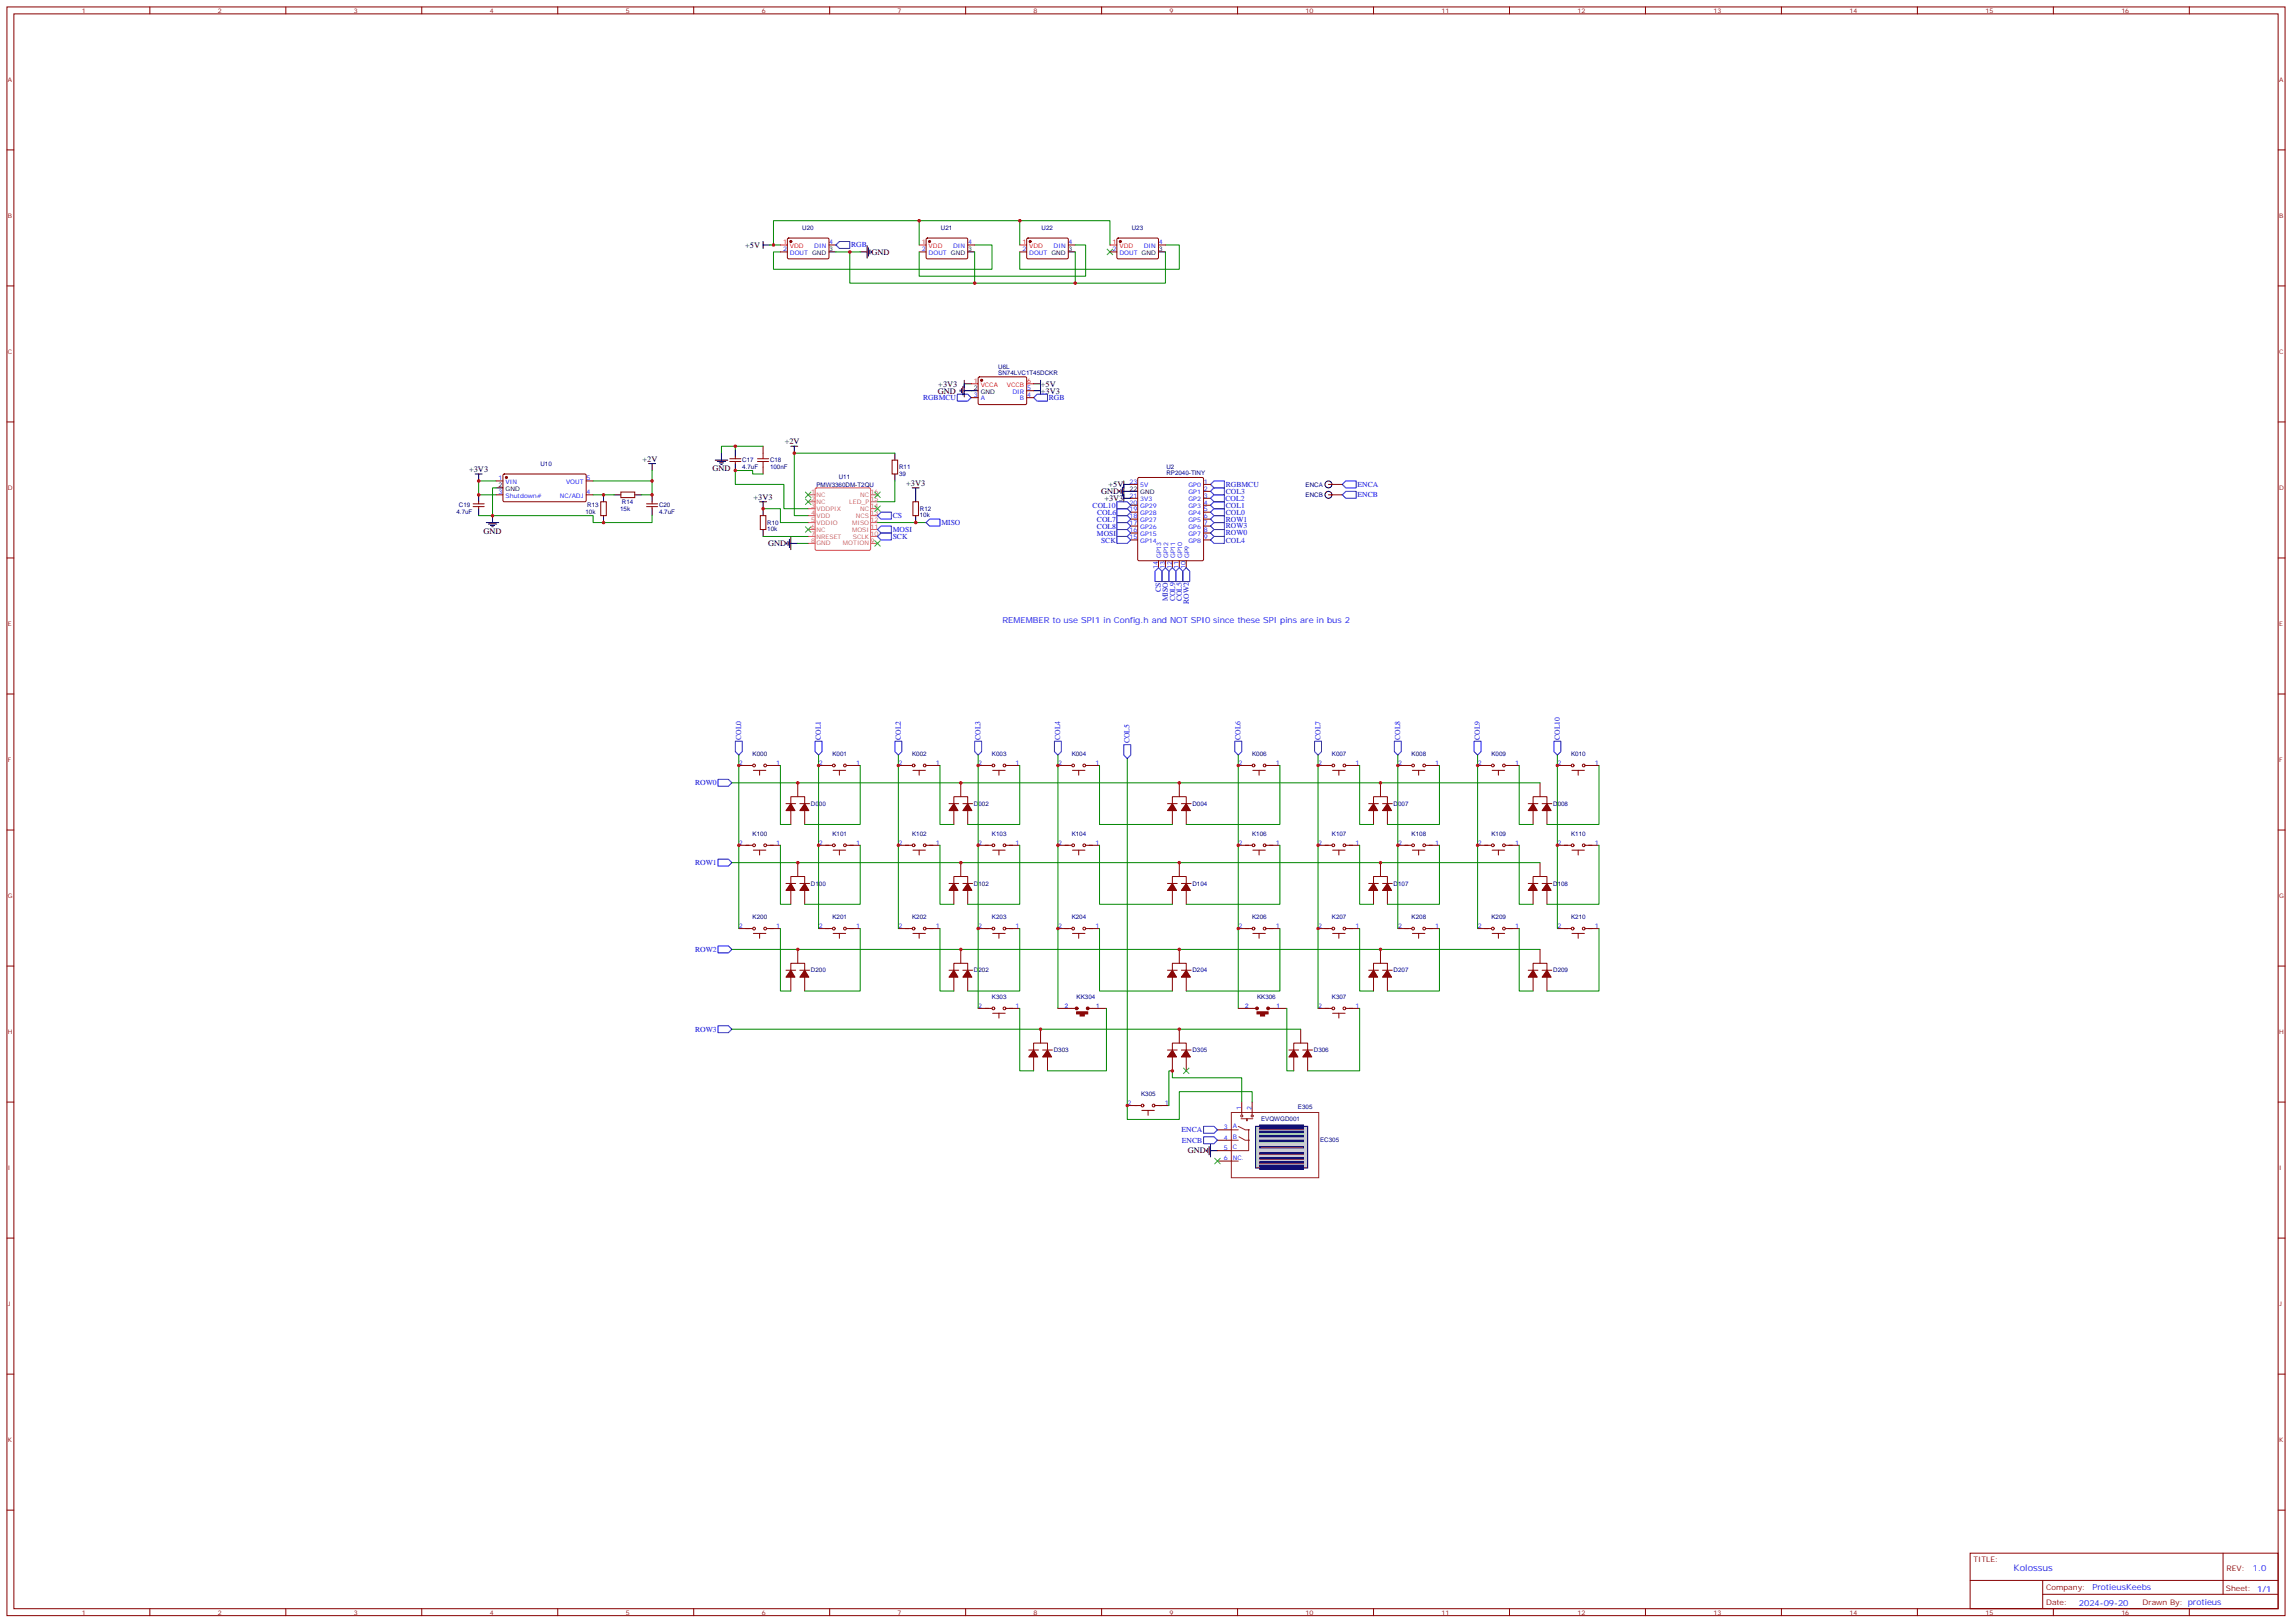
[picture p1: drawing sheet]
<svg xmlns="http://www.w3.org/2000/svg" width="1166mm" height="825mm" viewBox="0 0 1166 825" stroke-linecap="round" stroke-linejoin="round" font-family="sans-serif">
<defs><g id="words">
<text font-size="4.6" fill="#00f" x="1024" y="799">Kolossus</text>
<g font-size="4.2">
<text x="379" y="126">+5V</text>
<text x="443" y="129">GND</text>
<text x="477" y="196">+3V3</text>
<text x="529" y="196">+5V</text>
<text x="477" y="200">GND</text>
<text x="529" y="200">+3V3</text>
<text x="399" y="226">+2V</text>
<text x="239" y="240">+3V3</text>
<text x="327" y="235">+2V</text>
<text x="362" y="240">GND</text>
<text x="461" y="247">+3V3</text>
<text x="560" y="251">GND</text>
<text x="564" y="248">+5V</text>
<text x="383" y="254">+3V3</text>
<text x="562" y="255">+3V3</text>
<text x="246" y="271">GND</text>
<text x="391" y="278">GND</text>
<text x="604" y="586">GND</text>
</g>
<g font-size="4.2" fill="#00f">
<text x="510" y="317">REMEMBER to use SPI1 in Config.h and NOT SPI0 since these SPI pins are in bus 2</text>
<text x="1146" y="799">1.0</text>
<text x="1064" y="808">ProtieusKeebs</text>
<text x="1057" y="816">2024-09-20</text>
</g>
<g font-size="3.9" fill="#00f">
<text x="433" y="126">RGB</text>
<text x="469" y="203">RGBMCU</text>
<text x="533" y="203">RGB</text>
<text x="623" y="251">COL3</text>
<text x="623" y="248">RGBMCU</text>
<text x="690" y="248">ENCA</text>
<text x="623" y="255">COL2</text>
<text x="690" y="253">ENCB</text>
<text x="454" y="263">CS</text>
<text x="556" y="258">COL10</text>
<text x="558" y="262">COL6</text>
<text x="623" y="262">COL0</text>
<text x="623" y="258">COL1</text>
<text x="479" y="267">MISO</text>
<text x="558" y="269">COL8</text>
<text x="558" y="265">COL7</text>
<text x="623" y="269">ROW3</text>
<text x="623" y="265">ROW1</text>
<text x="454" y="274">SCK</text>
<text x="454" y="270">MOSI</text>
<text x="558" y="272">MOSI</text>
<text x="560" y="276">SCK</text>
<text x="623" y="276">COL4</text>
<text x="623" y="272">ROW0</text>
<text x="590" y="301" transform="rotate(-90 590 301)">CS</text>
<text x="594" y="306" transform="rotate(-90 594 306)">MISO</text>
<text x="598" y="306" transform="rotate(-90 598 306)">COL9</text>
<text x="601" y="306" transform="rotate(-90 601 306)">COL5</text>
<text x="605" y="307" transform="rotate(-90 605 307)">ROW2</text>
<text x="377" y="376" transform="rotate(-90 377 376)">COL0</text>
<text x="417" y="376" transform="rotate(-90 417 376)">COL1</text>
<text x="458" y="376" transform="rotate(-90 458 376)">COL2</text>
<text x="499" y="376" transform="rotate(-90 499 376)">COL3</text>
<text x="539" y="376" transform="rotate(-90 539 376)">COL4</text>
<text x="574" y="378" transform="rotate(-90 574 378)">COL5</text>
<text x="631" y="376" transform="rotate(-90 631 376)">COL6</text>
<text x="671" y="376" transform="rotate(-90 671 376)">COL7</text>
<text x="712" y="376" transform="rotate(-90 712 376)">COL8</text>
<text x="753" y="376" transform="rotate(-90 753 376)">COL9</text>
<text x="793" y="376" transform="rotate(-90 793 376)">COL10</text>
<text x="353" y="399">ROW0</text>
<text x="353" y="440">ROW1</text>
<text x="353" y="484">ROW2</text>
<text x="353" y="524">ROW3</text>
<text x="601" y="576">ENCA</text>
<text x="601" y="581">ENCB</text>
</g>
<g font-size="3.9" fill="#800">
<text x="1004" y="794">TITLE:</text>
<text x="1132" y="799">REV:</text>
<text x="1041" y="808">Company:</text>
<text x="1132" y="809">Sheet: 1/1</text>
<text x="1041" y="816">Date:</text>
<text x="1090" y="816">Drawn By: protieus</text>
</g>
<g font-size="3.2" fill="#800">
<text x="42" y="7">1</text>
<text x="111" y="7">2</text>
<text x="180" y="7">3</text>
<text x="249" y="7">4</text>
<text x="318" y="7">5</text>
<text x="387" y="7">6</text>
<text x="456" y="7">7</text>
<text x="526" y="7">8</text>
<text x="595" y="7">9</text>
<text x="664" y="7">10</text>
<text x="733" y="7">11</text>
<text x="802" y="7">12</text>
<text x="871" y="7">13</text>
<text x="941" y="7">14</text>
<text x="1010" y="7">15</text>
<text x="1079" y="7">16</text>
<text x="4" y="42">A</text>
<text x="1159" y="42">A</text>
<text x="4" y="111">B</text>
<text x="1159" y="111">B</text>
<text x="4" y="180">C</text>
<text x="1159" y="180">C</text>
<text x="4" y="249">D</text>
<text x="1159" y="249">D</text>
<text x="4" y="318">E</text>
<text x="1159" y="318">E</text>
<text x="4" y="387">F</text>
<text x="1159" y="387">F</text>
<text x="4" y="456">G</text>
<text x="1159" y="456">G</text>
<text x="4" y="526">H</text>
<text x="1159" y="526">H</text>
<text x="4" y="595">I</text>
<text x="1159" y="595">I</text>
<text x="4" y="664">J</text>
<text x="1159" y="664">J</text>
<text x="4" y="733">K</text>
<text x="1159" y="733">K</text>
<text x="42" y="821">1</text>
<text x="111" y="821">2</text>
<text x="180" y="821">3</text>
<text x="249" y="821">4</text>
<text x="318" y="821">5</text>
<text x="387" y="821">6</text>
<text x="456" y="821">7</text>
<text x="526" y="821">8</text>
<text x="595" y="821">9</text>
<text x="664" y="821">10</text>
<text x="733" y="821">11</text>
<text x="802" y="821">12</text>
<text x="871" y="821">13</text>
<text x="941" y="821">14</text>
<text x="1010" y="821">15</text>
<text x="1079" y="821">16</text>
</g>
<g font-size="3.2" fill="#000080">
<text x="408" y="117">U20</text>
<text x="479" y="117">U21</text>
<text x="530" y="117">U22</text>
<text x="576" y="117">U23</text>
<text x="508" y="191">SN74LVC1T45DCKR</text>
<text x="508" y="187">U6L</text>
<text x="275" y="237">U10</text>
<text x="377" y="238">4.7uF</text>
<text x="377" y="235">C17</text>
<text x="392" y="238">100nF</text>
<text x="392" y="235">C18</text>
<text x="457" y="239">R11</text>
<text x="593" y="238">U2</text>
<text x="427" y="244">U11</text>
<text x="457" y="242">39</text>
<text x="593" y="242">RP2040-TINY</text>
<text x="415" y="247">PMW3360DM-T2QU</text>
<text x="664" y="247">ENCA</text>
<text x="233" y="258">C19</text>
<text x="299" y="258">R13</text>
<text x="316" y="256">R14</text>
<text x="335" y="258">C20</text>
<text x="664" y="253">ENCB</text>
<text x="232" y="261">4.7uF</text>
<text x="298" y="261">10k</text>
<text x="315" y="260">15k</text>
<text x="335" y="261">4.7uF</text>
<text x="468" y="263">10k</text>
<text x="468" y="260">R12</text>
<text x="390" y="270">10k</text>
<text x="390" y="267">R10</text>
<text x="383" y="384">K000</text>
<text x="423" y="384">K001</text>
<text x="464" y="384">K002</text>
<text x="504" y="384">K003</text>
<text x="545" y="384">K004</text>
<text x="637" y="384">K006</text>
<text x="677" y="384">K007</text>
<text x="718" y="384">K008</text>
<text x="758" y="384">K009</text>
<text x="799" y="384">K010</text>
<text x="412" y="410">D000</text>
<text x="495" y="410">D002</text>
<text x="606" y="410">D004</text>
<text x="709" y="410">D007</text>
<text x="790" y="410">D008</text>
<text x="383" y="425">K100</text>
<text x="423" y="425">K101</text>
<text x="464" y="425">K102</text>
<text x="504" y="425">K103</text>
<text x="545" y="425">K104</text>
<text x="637" y="425">K106</text>
<text x="677" y="425">K107</text>
<text x="718" y="425">K108</text>
<text x="758" y="425">K109</text>
<text x="799" y="425">K110</text>
<text x="412" y="450">D100</text>
<text x="495" y="450">D102</text>
<text x="606" y="450">D104</text>
<text x="709" y="450">D107</text>
<text x="790" y="450">D108</text>
<text x="383" y="467">K200</text>
<text x="423" y="467">K201</text>
<text x="464" y="467">K202</text>
<text x="504" y="467">K203</text>
<text x="545" y="467">K204</text>
<text x="637" y="467">K206</text>
<text x="677" y="467">K207</text>
<text x="718" y="467">K208</text>
<text x="758" y="467">K209</text>
<text x="799" y="467">K210</text>
<text x="412" y="494">D200</text>
<text x="495" y="494">D202</text>
<text x="606" y="494">D204</text>
<text x="709" y="494">D207</text>
<text x="790" y="494">D209</text>
<text x="504" y="508">K303</text>
<text x="548" y="508">KK304</text>
<text x="639" y="508">KK306</text>
<text x="677" y="508">K307</text>
<text x="536" y="535">D303</text>
<text x="606" y="535">D305</text>
<text x="668" y="535">D306</text>
<text x="580" y="557">K305</text>
<text x="660" y="564">E305</text>
<text x="641" y="570">EVQWGD001</text>
<text x="671" y="580">EC305</text>
</g>
<g font-size="3.2" fill="#f00">
<text x="398" y="124">1</text>
<text x="402" y="126">VDD</text>
<text x="469" y="124">1</text>
<text x="472" y="126">VDD</text>
<text x="520" y="124">1</text>
<text x="523" y="126">VDD</text>
<text x="566" y="124">1</text>
<text x="569" y="126">VDD</text>
<text x="495" y="195">1</text>
<text x="499" y="196">VCCA</text>
<text x="512" y="196">VCCB</text>
<text x="522" y="195">6</text>
</g>
<g font-size="3.2" fill="#00f">
<text x="414" y="126">DIN</text>
<text x="422" y="124">4</text>
<text x="485" y="126">DIN</text>
<text x="492" y="124">4</text>
<text x="536" y="126">DIN</text>
<text x="543" y="124">4</text>
<text x="582" y="126">DIN</text>
<text x="589" y="124">4</text>
<text x="398" y="128">2</text>
<text x="402" y="129">DOUT GND</text>
<text x="469" y="128">2</text>
<text x="472" y="129">DOUT GND</text>
<text x="520" y="128">2</text>
<text x="523" y="129">DOUT GND</text>
<text x="566" y="128">2</text>
<text x="569" y="129">DOUT GND</text>
<text x="495" y="202">3</text>
<text x="499" y="204">A</text>
<text x="515" y="200">DIR</text>
<text x="519" y="204">B</text>
<text x="522" y="202">4</text>
<text x="522" y="198">5</text>
<text x="254" y="244">1</text>
<text x="257" y="246">VIN</text>
<text x="288" y="246">VOUT</text>
<text x="298" y="244">5</text>
<text x="574" y="246">23</text>
<text x="612" y="246">1</text>
<text x="254" y="251">3</text>
<text x="298" y="251">4</text>
<text x="580" y="248">5V</text>
<text x="604" y="248">GP0</text>
<text x="604" y="251">GP1</text>
<text x="612" y="249">2</text>
<text x="257" y="253">Shutdown#</text>
<text x="285" y="253">NC/ADJ</text>
<text x="574" y="256">20</text>
<text x="574" y="253">21</text>
<text x="580" y="255">3V3</text>
<text x="604" y="255">GP2</text>
<text x="612" y="253">3</text>
<text x="612" y="256">4</text>
<text x="574" y="264">18</text>
<text x="574" y="260">19</text>
<text x="580" y="262">GP28</text>
<text x="580" y="258">GP29</text>
<text x="604" y="258">GP3</text>
<text x="604" y="262">GP4</text>
<text x="612" y="260">5</text>
<text x="612" y="264">6</text>
<text x="574" y="267">17</text>
<text x="580" y="269">GP26</text>
<text x="580" y="265">GP27</text>
<text x="604" y="265">GP5</text>
<text x="604" y="269">GP6</text>
<text x="612" y="267">7</text>
<text x="574" y="274">15</text>
<text x="574" y="271">16</text>
<text x="580" y="276">GP14</text>
<text x="580" y="272">GP15</text>
<text x="604" y="272">GP7</text>
<text x="604" y="276">GP8</text>
<text x="612" y="271">8</text>
<text x="612" y="274">9</text>
<text x="591" y="284" transform="rotate(-90 591 284)">GP13</text>
<text x="594" y="284" transform="rotate(-90 594 284)">GP12</text>
<text x="598" y="284" transform="rotate(-90 598 284)">GP11</text>
<text x="601" y="284" transform="rotate(-90 601 284)">GP10</text>
<text x="605" y="284" transform="rotate(-90 605 284)">GP9</text>
<text x="589" y="289" transform="rotate(-90 589 289)">14</text>
<text x="592" y="289" transform="rotate(-90 592 289)">13</text>
<text x="596" y="289" transform="rotate(-90 596 289)">12</text>
<text x="599" y="289" transform="rotate(-90 599 289)">11</text>
<text x="603" y="289" transform="rotate(-90 603 289)">10</text>
<text x="376" y="389">2</text>
<text x="395" y="389">1</text>
<text x="416" y="389">2</text>
<text x="435" y="389">1</text>
<text x="457" y="389">2</text>
<text x="476" y="389">1</text>
<text x="498" y="389">2</text>
<text x="516" y="389">1</text>
<text x="538" y="389">2</text>
<text x="557" y="389">1</text>
<text x="630" y="389">2</text>
<text x="649" y="389">1</text>
<text x="670" y="389">2</text>
<text x="689" y="389">1</text>
<text x="711" y="389">2</text>
<text x="730" y="389">1</text>
<text x="752" y="389">2</text>
<text x="770" y="389">1</text>
<text x="792" y="389">2</text>
<text x="811" y="389">1</text>
<text x="376" y="429">2</text>
<text x="395" y="429">1</text>
<text x="416" y="429">2</text>
<text x="435" y="429">1</text>
<text x="457" y="429">2</text>
<text x="476" y="429">1</text>
<text x="498" y="429">2</text>
<text x="516" y="429">1</text>
<text x="538" y="429">2</text>
<text x="557" y="429">1</text>
<text x="630" y="429">2</text>
<text x="649" y="429">1</text>
<text x="670" y="429">2</text>
<text x="689" y="429">1</text>
<text x="711" y="429">2</text>
<text x="730" y="429">1</text>
<text x="752" y="429">2</text>
<text x="770" y="429">1</text>
<text x="792" y="429">2</text>
<text x="811" y="429">1</text>
<text x="376" y="472">2</text>
<text x="395" y="472">1</text>
<text x="416" y="472">2</text>
<text x="435" y="472">1</text>
<text x="457" y="472">2</text>
<text x="476" y="472">1</text>
<text x="498" y="472">2</text>
<text x="516" y="472">1</text>
<text x="538" y="472">2</text>
<text x="557" y="472">1</text>
<text x="630" y="472">2</text>
<text x="649" y="472">1</text>
<text x="670" y="472">2</text>
<text x="689" y="472">1</text>
<text x="711" y="472">2</text>
<text x="730" y="472">1</text>
<text x="752" y="472">2</text>
<text x="770" y="472">1</text>
<text x="792" y="472">2</text>
<text x="811" y="472">1</text>
<text x="498" y="512">2</text>
<text x="516" y="512">1</text>
<text x="542" y="512">2</text>
<text x="557" y="512">1</text>
<text x="633" y="512">2</text>
<text x="649" y="512">1</text>
<text x="670" y="512">2</text>
<text x="689" y="512">1</text>
<text x="573" y="562">2</text>
<text x="592" y="562">1</text>
<text x="631" y="564" transform="rotate(-90 631 564)">1</text>
<text x="636" y="564" transform="rotate(-90 636 564)">2</text>
<text x="622" y="574">3</text>
<text x="627" y="574">A</text>
<text x="622" y="579">4</text>
<text x="627" y="579">B</text>
<text x="622" y="585">5</text>
<text x="627" y="584">C</text>
<text x="622" y="590">6</text>
<text x="627" y="590">NC.</text>
</g>
<g font-size="3.2">
<text x="422" y="128">3</text>
<text x="492" y="128">3</text>
<text x="543" y="128">3</text>
<text x="589" y="128">3</text>
<text x="495" y="198">2</text>
<text x="499" y="200">GND</text>
<text x="254" y="248">2</text>
<text x="257" y="249">GND</text>
<text x="574" y="249">22</text>
<text x="580" y="251">GND</text>
</g>
<g font-size="3.2" fill="#d54e53">
<text x="412" y="251">1</text>
<text x="443" y="251">16</text>
<text x="412" y="255">2</text>
<text x="415" y="253">NC</text>
<text x="415" y="256">NC</text>
<text x="432" y="256">LED_P</text>
<text x="437" y="253">NC</text>
<text x="443" y="255">15</text>
<text x="412" y="258">3</text>
<text x="412" y="262">4</text>
<text x="415" y="260">VDDPIX</text>
<text x="415" y="263">VDD</text>
<text x="435" y="263">NCS</text>
<text x="437" y="260">NC</text>
<text x="443" y="262">13</text>
<text x="443" y="258">14</text>
<text x="412" y="265">5</text>
<text x="412" y="269">6</text>
<text x="415" y="267">VDDIO</text>
<text x="433" y="267">MISO</text>
<text x="443" y="269">11</text>
<text x="443" y="265">12</text>
<text x="412" y="272">7</text>
<text x="412" y="276">8</text>
<text x="415" y="270">NC</text>
<text x="415" y="274">NRESET</text>
<text x="433" y="270">MOSI</text>
<text x="434" y="274">SCLK</text>
<text x="443" y="276">9</text>
<text x="443" y="272">10</text>
<text x="415" y="277">GND</text>
<text x="429" y="277">MOTION</text>
</g>
</g></defs>
<g fill="none" stroke="#870000" stroke-width=".51">
<path d="M4 4h1158v817h-1158zM7 7h1152v811h-1152zM76 4v3M145 4v3M214 4v3M284 4v3M353 4v3M422 4v3M491 4v3M560 4v3M629 4v3M698 4v3"/>
<path d="M768 4v3M837 4v3M906 4v3M975 4v3M1044 4v3M1113 4v3M4 76h3M1159 76h3M397 128h3M401 121h20l1 1v9l-1 1h-20l-1-1zM422 125h3M467 128h4"/>
<path d="M471 121h21v1v9l-1 1h-20v-1zM492 125h4M519 128h3M522 121h21v1v9v1h-20l-1-1zM543 125h4M564 128h4M568 121h21v1v9l-1 1h-20v-1zM589 125h4M4 145h3M1159 145h3M498 192h24v13l-1 1h-23l-1-1zM522 199h4"/>
<path d="M4 214h3M494 202h3M522 202h4M1159 214h3M371 235h6M371 233h6M374 232v1M374 235v1M388 227v3M388 237v4M454 234h2v7h-2zM241 258h5"/>
<path d="M241 256h5M243 255v1M243 258v1M252 244h4M252 252h4M256 241h42v1v13h-1h-41v-1zM298 244h4M298 252h4M306 255h2v7h-2zM316 250h7v3h-7zM329 258h5M329 256h5"/>
<path d="M332 255v1M332 258v1M464 255h3v7h-3zM575 246h4M575 253h4M575 257h4M579 243h33v42h-33zM612 246h4M612 250h4M612 253h4M612 257h4M387 262h2v7h-2z"/>
<path d="M575 260h4M575 264h4M575 267h4M575 271h4M575 274h4M612 260h4M612 264h4M612 267h4M612 271h4M612 274h4M4 284h3M589 285v4"/>
<path d="M593 285v4M596 285v4M600 285v4M603 285v4M1159 284h3M4 353h3M1159 353h3M376 389h7M383 392h6M386 392v2M390 389h7M406 398v7"/>
<path d="M416 389h7M424 392h6M427 392v2M430 389h7M457 389h7M464 392h7M467 392v2M471 389h7M489 398v7M497 389h7M505 392h6M508 392v2"/>
<path d="M512 389h7M538 389h7M545 392h7M549 392v2M552 389h7M600 398v7M630 389h7M637 392h6M640 392v2M644 389h7M670 389h7M678 392h6"/>
<path d="M681 392v2M684 389h7M702 398v7M711 389h7M718 392h7M721 392v2M725 389h7M751 389h7M759 392h6M762 392v2M766 389h7M783 398v7"/>
<path d="M792 389h7M799 392h7M803 392v2M806 389h7M400 409h5M402 409v-4h7v4M402 412v7M407 409h5M409 412v7M483 409h5M485 409v-4h7v4M485 412v7"/>
<path d="M490 409h5M492 412v7M594 409h5M596 409v-4h7v4M596 412v7M601 409h5M603 412v7M696 409h5M698 409v-4h8v4M698 412v7M703 409h5M706 412v7"/>
<path d="M777 409h5M780 409v-4h7v4M780 412v7M784 409h5M787 412v7M4 422h3M376 430h7M383 432h6M386 432v3M390 430h7M406 439v7M416 430h7"/>
<path d="M424 432h6M427 432v3M430 430h7M457 430h7M464 432h7M467 432v3M471 430h7M489 439v7M497 430h7M505 432h6M508 432v3M512 430h7"/>
<path d="M538 430h7M545 432h7M549 432v3M552 430h7M600 439v7M630 430h7M637 432h6M640 432v3M644 430h7M670 430h7M678 432h6M681 432v3"/>
<path d="M684 430h7M702 439v7M711 430h7M718 432h7M721 432v3M725 430h7M751 430h7M759 432h6M762 432v3M766 430h7M783 439v7M792 430h7"/>
<path d="M799 432h7M803 432v3M806 430h7M1159 422h3M400 449h5M402 449v-3h7v3M402 453v7M407 449h5M409 453v7M483 449h5M485 449v-3h7v3M485 453v7"/>
<path d="M490 449h5M492 453v7M594 449h5M596 449v-3h7v3M596 453v7M601 449h5M603 453v7M696 449h5M698 449v-3h8v3M698 453v7M703 449h5M706 453v7"/>
<path d="M777 449h5M780 449v-3h7v3M780 453v7M784 449h5M787 453v7M376 472h7M383 474h6M386 474v3M390 472h7M416 472h7M424 474h6M427 474v3"/>
<path d="M430 472h7M457 472h7M464 474h7M467 474v3M471 472h7M497 472h7M505 474h6M508 474v3M512 472h7M538 472h7M545 474h7M549 474v3"/>
<path d="M552 472h7M630 472h7M637 474h6M640 474v3M644 472h7M670 472h7M678 474h6M681 474v3M684 472h7M711 472h7M718 474h7M721 474v3"/>
<path d="M725 472h7M751 472h7M759 474h6M762 474v3M766 472h7M792 472h7M799 474h7M803 474v3M806 472h7M4 491h3M400 493h5M402 493v-3h7v3"/>
<path d="M402 497v7M406 483v7M407 493h5M409 497v7M483 493h5M485 493v-3h7v3M485 497v7M489 483v7M490 493h5M492 497v7M594 493h5M596 493v-3h7v3"/>
<path d="M596 497v7M600 483v7M601 493h5M603 497v7M696 493h5M698 493v-3h8v3M698 497v7M702 483v7M703 493h5M706 497v7M777 493h5M780 493v-3h7v3"/>
<path d="M780 497v7M783 483v7M784 493h5M787 497v7M1159 491h3M497 513h7M505 515h6M508 515v3M512 513h7M670 513h7M678 515h6M681 515v3"/>
<path d="M684 513h7M523 534h5M526 534v-4h7v4M526 537v7M529 523v7M530 534h5M533 537v7M655 534h5M658 534v-4h7v4M658 537v7M661 523v7M663 534h4"/>
<path d="M665 537v7M4 560h3M1159 560h3M4 629h3M1159 629h3M4 699h3M1159 699h3M4 768h3M1159 768h3M1002 790h157v28h-157zM1131 790v20M76 818v3"/>
<path d="M145 818v3M214 818v3M284 818v3M353 818v3M422 818v3M491 818v3M560 818v3M629 818v3M698 818v3M768 818v3M837 818v3M906 818v3"/>
<path d="M975 818v3M1002 803h156M1039 810h119M1039 803v14M1044 818v3M1113 818v3"/>
<circle cx="383" cy="389" r=".7"/>
<circle cx="389" cy="389" r=".7"/>
<circle cx="424" cy="389" r=".7"/>
<circle cx="430" cy="389" r=".7"/>
<circle cx="465" cy="389" r=".7"/>
<circle cx="470" cy="389" r=".7"/>
<circle cx="505" cy="389" r=".7"/>
<circle cx="511" cy="389" r=".7"/>
<circle cx="546" cy="389" r=".7"/>
<circle cx="551" cy="389" r=".7"/>
<circle cx="637" cy="389" r=".7"/>
<circle cx="643" cy="389" r=".7"/>
<circle cx="678" cy="389" r=".7"/>
<circle cx="684" cy="389" r=".7"/>
<circle cx="719" cy="389" r=".7"/>
<circle cx="724" cy="389" r=".7"/>
<circle cx="759" cy="389" r=".7"/>
<circle cx="765" cy="389" r=".7"/>
<circle cx="800" cy="389" r=".7"/>
<circle cx="805" cy="389" r=".7"/>
<circle cx="383" cy="430" r=".7"/>
<circle cx="389" cy="430" r=".7"/>
<circle cx="424" cy="430" r=".7"/>
<circle cx="430" cy="430" r=".7"/>
<circle cx="465" cy="430" r=".7"/>
<circle cx="470" cy="430" r=".7"/>
<circle cx="505" cy="430" r=".7"/>
<circle cx="511" cy="430" r=".7"/>
<circle cx="546" cy="430" r=".7"/>
<circle cx="551" cy="430" r=".7"/>
<circle cx="637" cy="430" r=".7"/>
<circle cx="643" cy="430" r=".7"/>
<circle cx="678" cy="430" r=".7"/>
<circle cx="684" cy="430" r=".7"/>
<circle cx="719" cy="430" r=".7"/>
<circle cx="724" cy="430" r=".7"/>
<circle cx="759" cy="430" r=".7"/>
<circle cx="765" cy="430" r=".7"/>
<circle cx="800" cy="430" r=".7"/>
<circle cx="805" cy="430" r=".7"/>
<circle cx="383" cy="472" r=".7"/>
<circle cx="389" cy="472" r=".7"/>
<circle cx="424" cy="472" r=".7"/>
<circle cx="430" cy="472" r=".7"/>
<circle cx="465" cy="472" r=".7"/>
<circle cx="470" cy="472" r=".7"/>
<circle cx="505" cy="472" r=".7"/>
<circle cx="511" cy="472" r=".7"/>
<circle cx="546" cy="472" r=".7"/>
<circle cx="551" cy="472" r=".7"/>
<circle cx="637" cy="472" r=".7"/>
<circle cx="643" cy="472" r=".7"/>
<circle cx="678" cy="472" r=".7"/>
<circle cx="684" cy="472" r=".7"/>
<circle cx="719" cy="472" r=".7"/>
<circle cx="724" cy="472" r=".7"/>
<circle cx="759" cy="472" r=".7"/>
<circle cx="765" cy="472" r=".7"/>
<circle cx="800" cy="472" r=".7"/>
<circle cx="805" cy="472" r=".7"/>
<circle cx="505" cy="513" r=".7"/>
<circle cx="511" cy="513" r=".7"/>
<circle cx="678" cy="513" r=".7"/>
<circle cx="684" cy="513" r=".7"/>
</g>
<g fill="none" stroke="#000" stroke-width=".51">
<path d="M388 123v3M388 125h4M422 128h3M437 128h4M441 125v6M442 126v4M442 127v2M443 128h.1M492 128h4M543 128h4M589 128h4M488 198v1"/>
<path d="M489 198v2M490 196v5M490 199h7M490 193v9M490 195h4M526 199h3M526 195h3M529 193v7M330 236h3M332 236v3M364 234h6M365 235h4"/>
<path d="M366 235h2M367 236h.1M367 230v4M374 229v3M374 236v3M402 227h4M404 227v3M455 230v4M242 241h3M243 241v3M243 252v3M243 259v3"/>
<path d="M252 248h4M307 252v3M312 252h4M323 252h3M332 252v3M332 259v3M386 255h4M388 255v7M455 241v3M464 248h3M466 248v7M569 249v1"/>
<path d="M570 249v2M571 248v4M572 246h3M572 244v11M572 250h7M572 253h3M247 266h7M248 266h5M249 267h3M250 268h1M250 262v4M307 262v4"/>
<path d="M388 269v4M400 276v1M401 275v2M401 274v4M402 276h4M402 273v6M466 262v4"/>
</g>
<g fill="none" stroke="#00f" stroke-width=".51">
<path d="M425 125l2-2h5v3h-5zM487 200h5l2 2-2 2h-5zM526 202l1-2h6v4h-6zM568 259h5l2 1-2 2h-5zM568 255h5l2 2-2 2h-5zM616 246l1-2h6v4h-6zM616 257l1-2h6v4h-6zM616 253l1-1h6v3h-6zM616 250l1-2h6v4h-6zM446 262l2-2h5v4h-5zM446 273l2-2h5v3h-5zM448 267h5v4h-5l-2-2z"/>
<path d="M471 266l2-2h5v3h-5zM568 266h5l2 1-2 2h-5zM568 262h5l2 2-2 2h-5zM568 269h5l2 2-2 2h-5zM568 273h5l2 1-2 2h-5zM616 267l1-1h6v3h-6zM616 274l1-1h6v3h-6zM616 260l1-1h6v3h-6zM616 264l1-2h6v4h-6zM616 271l1-2h6v4h-6zM589 289l2 1v6h-4v-6zM593 289l1 1v6h-3v-6z"/>
<path d="M596 289l2 1v6h-4v-6zM603 289l2 1v6h-4v-6zM374 377h3v5l-1 2-2-2zM415 377h3v5l-2 2-1-2zM455 377h4v5l-2 2-2-2zM496 377h3v5l-2 2-1-2zM536 377h4v5l-2 2-2-2zM628 377h3v5l-1 2-2-2zM669 377h3v5l-2 2-1-2zM709 377h4v5l-2 2-2-2zM750 377h3v5l-2 2-1-2zM790 377h4v5l-2 2-2-2z"/>
<path d="M365 396h5l2 2-2 2h-5zM365 437h5l2 2-2 1h-5zM365 481h5l2 2-2 1h-5zM365 521h5l2 2-2 2h-5z"/>
</g>
<g fill="none" stroke="#d64f54" stroke-width=".51">
<path d="M411 252h4M411 255h4M411 259h4M415 248h28v32h-28zM443 252h3M443 255h3M443 259h3M411 262h4M411 266h4M411 269h4M411 273h4M411 276h4"/>
<path d="M443 262h3M443 266h3M443 269h3M443 273h3M443 276h3"/>
</g>
<g fill="none" stroke="#008700" stroke-width=".51">
<path d="M467 112h52v13M519 112h45v13M392 125h5M393 125v-13h74v13M425 128h12M432 128v16h64v-16M496 125h8v12h-111v-9h4M547 128v16h-51M547 125h5v15h-85v-12M593 128v16h-46M593 125h7v12h-81v-9M332 239v5"/>
<path d="M374 227h-7v3M388 227h-14v2M455 230h-51v32h7M252 244h-9v8h9M252 248h-2v14h-7M302 252h10M302 244h30v8h-6M388 259h9v7h14M388 241h-5v-2h-9v7h25v13h12M455 244v11h-9M250 262h52v4h30v-4M388 273h23"/>
<path d="M406 276h5M446 266h25M372 398h411M376 384v88M397 389v30h5M416 384v88M437 389v30h-28M457 384v88M478 389v30h7M497 384v129M519 389v30h-27M538 384v129"/>
<path d="M559 389v30h37M630 384v129M651 389v30h-48M670 384v129M691 389v30h7M711 384v88M732 389v30h-26M751 384v88M773 389v30h7M792 384v88M813 389v30h-26M372 439h411"/>
<path d="M397 430v30h5M437 430v30h-28M478 430v30h7M519 430v30h-27M559 430v30h37M651 430v30h-48M691 430v30h7M732 430v30h-26M773 430v30h7M813 430v30h-26M397 472v32h5M437 472v32h-28"/>
<path d="M478 472v32h7M519 472v32h-27M559 472v32h37M651 472v32h-48M691 472v32h7M732 472v32h-26M773 472v32h7M813 472v32h-26M372 483h411M519 513v31h7M691 513v31h-26M372 523h289"/>
</g>
<g fill="none" stroke="#3c3" stroke-width=".51">
<path d="M563 127l3 2M566 127l-3 2M410 250l2 3M410 254l2 2M412 250l-2 3M412 254l-2 2M445 257l3 3M445 250l3 3M448 257l-3 3M448 250l-3 3M410 268l2 3M412 268l-2 3"/>
<path d="M445 275l3 3M448 275l-3 3"/>
</g>
<path d="M385 235h6M385 233h6M388 230v3M388 235v2" fill="none" stroke="#a10000" stroke-width=".51"/>
<g fill="#870000" stroke="#870000" stroke-width=".51">
<path d="M402 409l2 3h-4z"/>
<path d="M409 409l2 3h-4z"/>
<path d="M485 409l2 3h-4z"/>
<path d="M492 409l2 3h-4z"/>
<path d="M596 409l2 3h-4z"/>
<path d="M603 409l2 3h-4z"/>
<path d="M698 409l3 3h-5z"/>
<path d="M706 409l2 3h-5z"/>
<path d="M780 409l2 3h-5z"/>
<path d="M787 409l2 3h-5z"/>
<path d="M402 449l2 4h-4z"/>
<path d="M409 449l2 4h-4z"/>
<path d="M485 449l2 4h-4z"/>
<path d="M492 449l2 4h-4z"/>
<path d="M596 449l2 4h-4z"/>
<path d="M603 449l2 4h-4z"/>
<path d="M698 449l3 4h-5z"/>
<path d="M706 449l2 4h-5z"/>
<path d="M780 449l2 4h-5z"/>
<path d="M787 449l2 4h-5z"/>
<path d="M402 493l2 4h-4z"/>
<path d="M409 493l2 4h-4z"/>
<path d="M485 493l2 4h-4z"/>
<path d="M492 493l2 4h-4z"/>
<path d="M596 493l2 4h-4z"/>
<path d="M603 493l2 4h-4z"/>
<path d="M698 493l3 4h-5z"/>
<path d="M706 493l2 4h-5z"/>
<path d="M780 493l2 4h-5z"/>
<path d="M787 493l2 4h-5z"/>
<path d="M526 534l2 3h-5z"/>
<path d="M533 534l2 3h-5z"/>
<path d="M658 534l2 3h-5z"/>
<path d="M665 534l2 3h-4z"/>
<circle cx="258" cy="243" r=".5"/>
<circle cx="499" cy="193" r=".5"/>
<circle cx="570" cy="123" r=".5"/>
<circle cx="402" cy="123" r=".5"/>
<circle cx="473" cy="123" r=".5"/>
<circle cx="524" cy="123" r=".5"/>
</g>
<path d="M397 125h3M467 125h4M519 125h3M564 125h4M494 195h3M522 195h4" fill="none" stroke="#f00" stroke-width=".51"/>
<path d="M626 566h45v33h-45z" fill="none" stroke="#8c2424" stroke-width=".51"/>
<path d="M639 573h26v21h-26z" fill="#ccc" stroke="#000" stroke-width=".51"/>
<g fill="#333" stroke="#000" stroke-width=".51">
<path d="M641 572h22v1h-22z"/>
<path d="M641 573h22v1h-22z"/>
<path d="M641 592h22v1h-22z"/>
<path d="M641 594h22h-22z"/>
</g>
<g fill="#666" stroke="#000" stroke-width=".51">
<path d="M641 591h22h-22z"/>
<path d="M641 575h22v1h-22z"/>
<path d="M641 577h22v1h-22z"/>
<path d="M641 588h22v1h-22z"/>
</g>
<g fill="#999" stroke="#000" stroke-width=".51">
<path d="M641 586h22v1h-22z"/>
<path d="M641 580h22h-22z"/>
</g>
<g fill="none" stroke="#000" stroke-width=".51">
<path d="M613 585h.1M614 584v2M615 583v4M616 585h3M616 582v6M641 583h22h-22z"/>
<circle cx="676" cy="246" r="1.8"/>
<circle cx="676" cy="252" r="1.8"/>
</g>
<g fill="none" stroke="#8c2424" stroke-width=".51">
<path d="M626 580h4M626 574h4M630 573l3 1h2v11h-9M630 578l3 2h2M631 569h6M631 566v1M634 569v1v-1M637 566v1M626 590h4"/>
<circle cx="631" cy="567" r=".5"/>
<circle cx="635" cy="580" r=".2"/>
<circle cx="635" cy="574" r=".2"/>
<circle cx="637" cy="567" r=".5"/>
</g>
<g fill="none" stroke="#870000" stroke-width=".51">
<path d="M676 252h7M676 246h7M538 513h10M553 513h10M630 513h9M645 513h9M594 534h5M596 534v-4h7v4M596 537v7M600 523v7M601 534h5M603 537v7"/>
<path d="M573 562h7M581 564h6M584 564v3M587 562h7M619 574h7M619 580h7M631 560v6M637 560v6M619 585h7M619 590h7"/>
<circle cx="581" cy="562" r=".7"/>
<circle cx="587" cy="562" r=".7"/>
</g>
<path d="M683 252l1-2h6v3h-6zM683 246l1-2h6v4h-6zM600 289l1 1v6h-3v-6zM572 379h3v5l-2 2-1-2zM612 578h5l2 2-2 1h-5zM612 573h5l2 1-2 2h-5z" fill="none" stroke="#00f" stroke-width=".51"/>
<path d="M602 543l3 3M605 543l-3 3M618 589l3 3M621 589l-3 3" fill="none" stroke="#3c3" stroke-width=".51"/>
<g fill="#870000" stroke="#870000" stroke-width=".51">
<path d="M596 534l2 3h-4z"/>
<path d="M603 534l2 3h-4z"/>
<path d="M549 515h2v1h-2z"/>
<path d="M548 514h5v1h-5z"/>
<path d="M641 515h2v1h-2z"/>
<path d="M639 514h6v1h-6z"/>
<circle cx="548" cy="513" r=".7"/>
<circle cx="553" cy="513" r=".7"/>
<circle cx="639" cy="513" r=".7"/>
<circle cx="645" cy="513" r=".7"/>
</g>
<path d="M573 386v183h27v-14h37v5M563 513v31h-30M654 513v31h4M631 560v-12h-35v-4h-2v18" fill="none" stroke="#008700" stroke-width=".51"/>
<g fill="#c00">
<circle cx="466" cy="266" r=".9"/>
<circle cx="388" cy="259" r=".9"/>
<circle cx="404" cy="230" r=".9"/>
<circle cx="374" cy="239" r=".9"/>
<circle cx="374" cy="227" r=".9"/>
<circle cx="243" cy="252" r=".9"/>
<circle cx="243" cy="244" r=".9"/>
<circle cx="250" cy="262" r=".9"/>
<circle cx="307" cy="266" r=".9"/>
<circle cx="307" cy="252" r=".9"/>
<circle cx="332" cy="252" r=".9"/>
<circle cx="332" cy="244" r=".9"/>
<circle cx="406" cy="398" r=".9"/>
<circle cx="489" cy="398" r=".9"/>
<circle cx="600" cy="398" r=".9"/>
<circle cx="702" cy="398" r=".9"/>
<circle cx="406" cy="439" r=".9"/>
<circle cx="489" cy="439" r=".9"/>
<circle cx="600" cy="439" r=".9"/>
<circle cx="702" cy="439" r=".9"/>
<circle cx="406" cy="483" r=".9"/>
<circle cx="489" cy="483" r=".9"/>
<circle cx="600" cy="483" r=".9"/>
<circle cx="702" cy="483" r=".9"/>
<circle cx="529" cy="523" r=".9"/>
<circle cx="376" cy="430" r=".9"/>
<circle cx="376" cy="389" r=".9"/>
<circle cx="416" cy="389" r=".9"/>
<circle cx="416" cy="430" r=".9"/>
<circle cx="457" cy="389" r=".9"/>
<circle cx="457" cy="430" r=".9"/>
<circle cx="497" cy="389" r=".9"/>
<circle cx="497" cy="430" r=".9"/>
<circle cx="497" cy="472" r=".9"/>
<circle cx="538" cy="389" r=".9"/>
<circle cx="538" cy="430" r=".9"/>
<circle cx="538" cy="472" r=".9"/>
<circle cx="630" cy="389" r=".9"/>
<circle cx="630" cy="430" r=".9"/>
<circle cx="630" cy="472" r=".9"/>
<circle cx="670" cy="389" r=".9"/>
<circle cx="670" cy="430" r=".9"/>
<circle cx="670" cy="472" r=".9"/>
<circle cx="711" cy="389" r=".9"/>
<circle cx="711" cy="430" r=".9"/>
<circle cx="792" cy="389" r=".9"/>
<circle cx="792" cy="430" r=".9"/>
<circle cx="751" cy="389" r=".9"/>
<circle cx="751" cy="430" r=".9"/>
<circle cx="519" cy="112" r=".9"/>
<circle cx="432" cy="128" r=".9"/>
<circle cx="496" cy="144" r=".9"/>
<circle cx="393" cy="125" r=".9"/>
<circle cx="467" cy="112" r=".9"/>
<circle cx="547" cy="144" r=".9"/>
<circle cx="600" cy="523" r=".9"/>
<circle cx="596" cy="544" r=".9"/>
<circle cx="573" cy="562" r=".9"/>
</g>
<use href="#words"/>
</svg>
